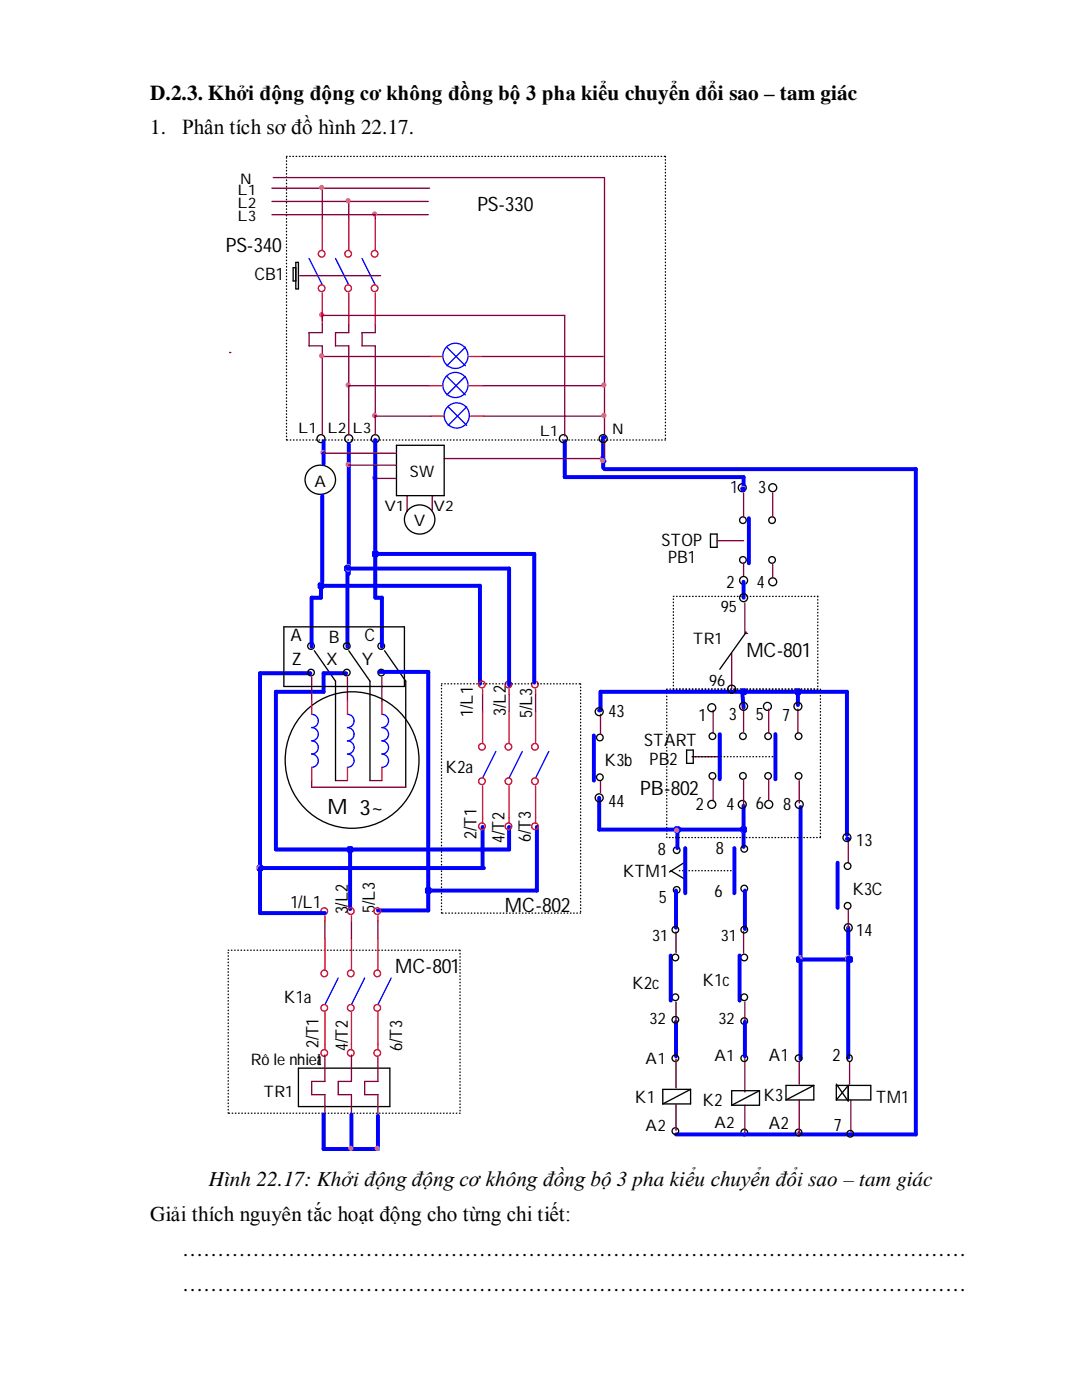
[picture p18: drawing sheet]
<svg xmlns="http://www.w3.org/2000/svg" width="216mm" height="279mm" viewBox="0 0 216 279" stroke-linecap="round" stroke-linejoin="round" font-family="sans-serif">
<defs><g id="words">
<g font-size="4.2">
<text x="30" y="19.9">D.2.3. Khởi động động cơ không đồng bộ 3 pha kiểu chuyển đổi sao – tam giác</text>
<text x="30" y="26.8">1.</text>
<text x="36.3" y="26.8">Phân tích sơ đồ hình 22.17.</text>
<text x="65.4" y="162.5">M 3~</text>
<text x="41.7" y="236.7">Hình 22.17: Khởi động động cơ không đồng bộ 3 pha kiểu chuyển đổi sao – tam giác</text>
<text x="30" y="243.7">Giải thích nguyên tắc hoạt động cho từng chi tiết:</text>
<text x="36.3" y="250.7">…………………………………………………………………………………………………</text>
<text x="36.3" y="257.6">…………………………………………………………………………………………………</text>
</g>
<g font-size="4">
<text x="95.2" y="42.1">PS-330</text>
<text x="45" y="50.3">PS-340</text>
<text x="148.9" y="131.1">MC-801</text>
<text x="127.8" y="158.7">PB-802</text>
<text x="100.8" y="181.9">MC-802</text>
<text x="78.8" y="194.1">MC-801</text>
</g>
<g font-size="3.4">
<text x="50.8" y="55.8">CB1</text>
<text x="151.3" y="98.4">3</text>
<text x="132" y="109">STOP</text>
<text x="133.3" y="112.4">PB1</text>
<text x="144.9" y="117.4">2</text>
<text x="151" y="117.4">4</text>
<text x="58" y="128">A</text>
<text x="65.6" y="128.3">B</text>
<text x="72.7" y="128">C</text>
<text x="58.3" y="132.8">Z</text>
<text x="65.1" y="132.8">X</text>
<text x="72.2" y="132.8">Y</text>
<text x="94.3" y="143.1" transform="rotate(-90 94.3 143.1)">1/L1</text>
<text x="100.9" y="142.8" transform="rotate(-90 100.9 142.8)">3/L2</text>
<text x="106.2" y="143.3" transform="rotate(-90 106.2 143.3)">5/L3</text>
<text x="121.4" y="143.1">43</text>
<text x="139.4" y="143.9">1</text>
<text x="145.5" y="143.7">3</text>
<text x="150.8" y="143.7">5</text>
<text x="156" y="143.9">7</text>
<text x="128.5" y="148.9">START</text>
<text x="88.9" y="154.2">K2a</text>
<text x="120.6" y="152.9">K3b</text>
<text x="129.6" y="152.7">PB2</text>
<text x="121.4" y="161.1">44</text>
<text x="138.9" y="161.6">2</text>
<text x="144.9" y="161.6">4</text>
<text x="150.8" y="161.4">6</text>
<text x="156.3" y="161.6">8</text>
<text x="95.1" y="167.4" transform="rotate(-90 95.1 167.4)">2/T1</text>
<text x="105.9" y="168" transform="rotate(-90 105.9 168)">6/T3</text>
<text x="100.7" y="168.2" transform="rotate(-90 100.7 168.2)">4/T2</text>
<text x="131.2" y="170.6">8</text>
<text x="142.8" y="170.3">8</text>
<text x="170.9" y="168.7">13</text>
<text x="124.3" y="175.1">KTM1</text>
<text x="142.6" y="179.1">6</text>
<text x="170.1" y="178.6">K3C</text>
<text x="58" y="181.2">1/L1</text>
<text x="69.4" y="182.5" transform="rotate(-90 69.4 182.5)">3/L2</text>
<text x="74.8" y="182.2" transform="rotate(-90 74.8 182.2)">5/L3</text>
<text x="131.5" y="180.2">5</text>
<text x="170.9" y="186.8">14</text>
<text x="126.2" y="197.4">K2c</text>
<text x="140.2" y="196.8">K1c</text>
<text x="56.6" y="200.2">K1a</text>
<text x="63.6" y="209.2" transform="rotate(-90 63.6 209.2)">2/T1</text>
<text x="69.4" y="209.7" transform="rotate(-90 69.4 209.7)">4/T2</text>
<text x="80.3" y="209.7" transform="rotate(-90 80.3 209.7)">6/T3</text>
<text x="153.4" y="211.8">A1</text>
<text x="166.1" y="211.8">2</text>
<text x="126.7" y="220">K1</text>
<text x="140.2" y="220.6">K2</text>
<text x="152.3" y="219.8">K3</text>
<text x="174.8" y="220">TM1</text>
<text x="153.4" y="225.4">A2</text>
<text x="166.4" y="225.6">7</text>
</g>
<text font-size="3.4" fill="#000040" x="145.7" y="98.4">1</text>
<g font-size="3.2">
<text x="81.8" y="95.2">SW</text>
<text x="62.7" y="97.3">A</text>
<text x="82.5" y="105">V</text>
<text x="143.8" y="122.2">95</text>
<text x="138.3" y="128.5">TR1</text>
<text x="141.5" y="137">96</text>
<text x="130.1" y="187.7">31</text>
<text x="143.8" y="187.7">31</text>
<text x="129.6" y="204.4">32</text>
<text x="143.3" y="204.4">32</text>
<text x="50" y="212.6">Rô le nhieä</text>
<text x="63.3" y="212.6">t</text>
<text x="128.8" y="212.3">A1</text>
<text x="142.6" y="211.8">A1</text>
<text x="52.7" y="218.9">TR1</text>
<text x="128.8" y="225.8">A2</text>
<text x="142.6" y="225">A2</text>
</g>
<g font-size="2.9">
<text x="47.4" y="41.5">L2</text>
<text x="47.4" y="38.9">L1</text>
<text x="47.9" y="36.7">N</text>
<text x="47.4" y="44.1">L3</text>
<text x="59.5" y="86.4">L1</text>
<text x="65.4" y="86.4">L2</text>
<text x="70.4" y="86.4">L3</text>
<text x="107.7" y="87">L1</text>
<text x="122.2" y="86.7">N</text>
<text x="76.7" y="102">V1</text>
<text x="86.5" y="102">V2</text>
</g>
</g></defs>
<path d="M72.8 195.2l-2.7 5.3" fill="none" stroke="#00f" stroke-width=".26"/>
<circle cx="70" cy="201.1" r=".66" fill="#fff" stroke="#f00" stroke-width=".26"/>
<path d="M70.1 202.1v6.3" fill="none" stroke="#f00" stroke-width=".26"/>
<circle cx="70" cy="194.3" r=".66" fill="#fff" stroke="#f00" stroke-width=".26"/>
<g fill="none" stroke="#f00" stroke-width=".26">
<path d="M85.7 71.1h2.7M93.7 71.1h2.6M76.2 139.9v2.7M106.9 137.5v1.1M76.2 153.1v2.7M70.1 187.3v6.3M70.1 208.4v1.1"/>
<circle cx="106.7" cy="136.6" r=".66"/>
<circle cx="70" cy="210.1" r=".66"/>
</g>
<g fill="none" stroke="#000" stroke-width=".26">
<path d="M62.7 129.9l4.3 6M81 135.9v21.2M133.8 173.8l2.7 1.6"/>
<circle cx="64" cy="87.5" r=".79"/>
<circle cx="74.9" cy="87.5" r=".79"/>
<circle cx="76.1" cy="128.9" r=".66"/>
<circle cx="119.7" cy="147.2" r=".66"/>
<circle cx="148.2" cy="154.9" r=".66"/>
<circle cx="135" cy="169.7" r=".66"/>
<circle cx="148.5" cy="177.3" r=".66"/>
<circle cx="148.5" cy="191.1" r=".66"/>
<circle cx="148.5" cy="226" r=".66"/>
</g>
<path d="M69.6 40.2v3.4M64.3 62.7v.2M67 69h2.6M74.9 95.5h4.2M86.2 98.9h.3M148.6 120.3v6.1h.6M62.2 157.1h18.8M138.3 151h4.8M75.4 183.8v3.5M67.5 215.8h2.6M72.8 215.8v2.7M148.6 211.1v6.8" fill="none" stroke="#800040" stroke-width=".26"/>
<g fill="#f0f" stroke="#f0f" stroke-width=".26">
<circle cx="64.2" cy="62.8" r=".4"/>
<circle cx="148.2" cy="165.4" r=".4"/>
<circle cx="74.7" cy="95.3" r=".4"/>
<circle cx="159.3" cy="226.3" r=".4"/>
</g>
<path d="M134.4 119h28.8M163.2 119v18.5M134.4 137.5v-18.5M163.2 137.5h-28.8" fill="none" stroke="#000" stroke-width=".26" stroke-dasharray="0 .5"/>
<g fill="none" stroke="#00f" stroke-width=".79">
<path d="M62.2 119.3h1.8M63.8 116.6h.5M69.3 113.5v15.6M159 137.8h.5M169 138.1h-9.8v2.6M118.5 146.8v9M69.9 169.5v11.9M101.6 165v4.5h-31.2M134.9 165.3h.5M135.2 165.8h.2M148.4 160.8v4.8M75.4 181.7h10.1"/>
<path d="M147.6 190.7v9M159.2 191.2h.5M159.7 191.7v19.6M134.9 226.4h24.6"/>
</g>
<g fill="none" stroke="#00f" stroke-width=".26">
<path d="M61.7 51.6l2.6 5.3M89.2 69.3l3.7 3.7M92.9 69.3l-3.7 3.7M76.2 142.6a1.32 1.32 0 0 1 1.3 1.3 1.32 1.32 0 0 1-1.3 1.3 1.32 1.32 0 0 1 1.3 1.3 1.32 1.32 0 0 1-1.3 1.3 1.32 1.32 0 0 1 1.3 1.4 1.32 1.32 0 0 1-1.3 1.3 1.32 1.32 0 0 1 1.3 1.3 1.32 1.32 0 0 1-1.3 1.3"/>
<circle cx="90.9" cy="71" r="2.51"/>
</g>
<circle cx="64.2" cy="57.5" r=".66" fill="#fff" stroke="#f00" stroke-width=".26"/>
<path d="M64.3 58.5v6.3" fill="none" stroke="#f00" stroke-width=".26"/>
<circle cx="64.2" cy="50.6" r=".66" fill="#fff" stroke="#f00" stroke-width=".26"/>
<path d="M64.3 43.6v6.4" fill="none" stroke="#f00" stroke-width=".26"/>
<g fill="none" stroke="#000" stroke-width=".26">
<path d="M59.5 213.2h18.3v7.6h-18.3z"/>
<circle cx="148.2" cy="103.8" r=".66"/>
<circle cx="153.3" cy="146.9" r=".66"/>
<circle cx="135" cy="177.6" r=".66"/>
</g>
<path d="M64.3 116.6v.6M148.1 138.1h11.1M159.5 137.8v.5M119.6 141.8h.2M85.7 177.5v.2M96.3 165v8M135.2 165.8v3.5" fill="none" stroke="#00f" stroke-width=".79"/>
<path d="M61.7 66.4v2.6M64.3 71.1h21.4M86.2 98.9v2.9M76.2 135.1v4.8M159.2 141.5v4.8M62.2 218.5h2.6M67.5 218.5h2.6M169.8 219.5v6.6" fill="none" stroke="#800040" stroke-width=".26"/>
<circle cx="159.1" cy="137.9" r=".4" fill="#f0f" stroke="#f0f" stroke-width=".26"/>
<path d="M67 51.6l2.6 5.3" fill="none" stroke="#00f" stroke-width=".26"/>
<circle cx="69.5" cy="57.5" r=".66" fill="#fff" stroke="#f00" stroke-width=".26"/>
<path d="M69.6 58.5v6.3" fill="none" stroke="#f00" stroke-width=".26"/>
<circle cx="69.5" cy="50.6" r=".66" fill="#fff" stroke="#f00" stroke-width=".26"/>
<g fill="none" stroke="#f00" stroke-width=".26">
<path d="M69.6 43.6v6.4M101.6 137.5v1.1M70.1 182.8v1"/>
<circle cx="101.5" cy="136.6" r=".66"/>
<circle cx="70" cy="181.8" r=".66"/>
</g>
<g fill="none" stroke="#000" stroke-width=".26">
<path d="M58.5 53.4h.5v2.7h-.5zM61.5 93.9a2.96 2.96 0 0 1 4.9 .2 2.96 2.96 0 0 1-1.8 4.5 2.94 2.94 0 0 1-3.2-1.2 2.94 2.94 0 0 1 .1-3.5zM137 149.7h1.3v2.6h-1.3zM151.5 217.7l-5.5 2.9"/>
<circle cx="69.6" cy="87.5" r=".79"/>
<circle cx="62.1" cy="128.9" r=".66"/>
<circle cx="69.2" cy="134.2" r=".66"/>
<circle cx="148.5" cy="211.2" r=".66"/>
</g>
<path d="M64.3 62.9v1.1M69.6 64.8v1.6M74.9 64.8v1.6M142.3 141.8v4.5M169.3 167.4v4.8M70.1 183.8v3.5M148.4 185.9v4.3M67.5 215.8v2.7" fill="none" stroke="#800040" stroke-width=".26"/>
<g fill="none" stroke="#00f" stroke-width=".79">
<path d="M69.6 92.8v20.4M74.9 95.5v15.1M182.7 93.6v132.8M75.1 110.3v.5M64.6 134.4h4.5M134.9 165.3v.5M135.4 165.3v.5M148.4 165.8v3.2M148.6 177.7v7.7M159.7 161.1v30.6M159.7 191.5h9.6M169.3 185.1v6.1"/>
<path d="M169.3 191.7h.5"/>
</g>
<path d="M146.5 173.8h-11.1" fill="none" stroke="#000" stroke-width=".26" stroke-dasharray="0 .5"/>
<g fill="#f0f" stroke="#f0f" stroke-width=".26">
<circle cx="74.7" cy="110.4" r=".4"/>
<circle cx="169.1" cy="191.1" r=".4"/>
<circle cx="159.6" cy="191.1" r=".4"/>
<circle cx="159.6" cy="191.6" r=".4"/>
<circle cx="169.1" cy="191.6" r=".4"/>
<circle cx="159.6" cy="191.4" r=".4"/>
<circle cx="169.1" cy="191.4" r=".4"/>
<circle cx="69.5" cy="113.1" r=".4"/>
</g>
<path d="M109.5 150l-2.6 5.3" fill="none" stroke="#00f" stroke-width=".26"/>
<circle cx="106.7" cy="155.9" r=".66" fill="#fff" stroke="#f00" stroke-width=".26"/>
<path d="M106.9 156.8v6.4" fill="none" stroke="#f00" stroke-width=".26"/>
<circle cx="106.7" cy="149" r=".66" fill="#fff" stroke="#f00" stroke-width=".26"/>
<g fill="none" stroke="#f00" stroke-width=".26">
<path d="M106.9 142v6.4M106.9 163.2v1"/>
<circle cx="106.7" cy="164.9" r=".66"/>
</g>
<path d="M64.3 37.6v6M74.9 69v14M120.6 77v10M101.6 138.6v3.4M106.9 138.6v3.4M70.1 210.5v5.3M75.4 218.5v10.8" fill="none" stroke="#800040" stroke-width=".26"/>
<g fill="none" stroke="#00f" stroke-width=".79">
<path d="M112.7 88.1v6.6M69.1 113.2v.5M74.9 119.3h1.3v9.8M51.9 134.4h10M64.6 134.4v3.7M119.8 138.1v3.4M148.1 137.8l.3 3.4M148.1 138.3h.5M169 138.1v28.5M51.6 173v.5M69.6 169.3v.5M107.1 165v12.7"/>
<path d="M148.1 165.3v.5M169 167.4h.3M169.3 191.7v19.4M134.9 203.9v6.9M159.5 226.4h23.2"/>
</g>
<g fill="none" stroke="#000" stroke-width=".26">
<path d="M76.7 129.9l4.3 6M132.2 217.4h5.6v2.9h-5.6zM169.3 216.6l-2.4 2.9"/>
<circle cx="148.2" cy="146.9" r=".66"/>
<circle cx="159.2" cy="141" r=".79"/>
<circle cx="159.3" cy="154.9" r=".66"/>
<circle cx="159.3" cy="146.9" r=".66"/>
<circle cx="153.4" cy="160.5" r=".79"/>
</g>
<g fill="#f0f" stroke="#f0f" stroke-width=".26">
<circle cx="148" cy="137.9" r=".4"/>
<circle cx="74.7" cy="82.9" r=".4"/>
</g>
<path d="M72.2 51.6l2.7 5.3" fill="none" stroke="#00f" stroke-width=".26"/>
<circle cx="74.7" cy="57.5" r=".66" fill="#fff" stroke="#f00" stroke-width=".26"/>
<path d="M74.9 58.5v6.3" fill="none" stroke="#f00" stroke-width=".26"/>
<circle cx="74.8" cy="50.6" r=".66" fill="#fff" stroke="#f00" stroke-width=".26"/>
<g fill="none" stroke="#f00" stroke-width=".26">
<path d="M74.9 43.6v6.4M86 83h2.6M93.9 83h2.7M69.3 139.9v2.7M69.3 153.1v2.7M96.3 163.2v1M64.8 182.8v1M64.8 208.4v1.1"/>
<circle cx="96.2" cy="164.9" r=".66"/>
<circle cx="64.7" cy="181.8" r=".66"/>
<circle cx="64.7" cy="210.1" r=".66"/>
</g>
<path d="M57.2 31.2h75.6M132.8 31.2v56.6M57.2 87.8v-56.6M132.8 87.8h-75.6M133 137.5h30.7M163.7 137.5v29.7M133 167.2v-29.7M163.7 167.2h-30.7" fill="none" stroke="#000" stroke-width=".26" stroke-dasharray="0 .5"/>
<g fill="none" stroke="#800040" stroke-width=".26">
<path d="M64.3 37.6h21.4M69.6 40.2h15.9M74.9 42.8v.8M64.3 69v17.8M67 66.4h2.6M69.6 69v8M74.9 66.4h-2.7v2.6M74.9 83v3.8M81.2 98.9v3.2M88.6 91.5h31.8M96.6 83h24M62.2 135.1v4.8"/>
<path d="M69.3 135.1v4.8M96.3 138.6v3.4M146 130.4v7.1M67 155.8h2.3M119.8 142.6v3.9M119.8 155.8v2.4M148.4 141.2v4.8M64.8 183.8v3.5M134.9 185.9v4.3M169.3 181.4v3.7M62.2 215.8v2.7M64.8 218.5v10.5"/>
<path d="M72.8 218.5h2.6M159.5 211.9v4.4M159.5 219.5v6.9M169.5 211.9v4.4"/>
</g>
<g fill="none" stroke="#00f" stroke-width=".79">
<path d="M64.3 98.9v17.2M64.6 88.1v4.5M69.6 88.6v4.2M112.7 94.9v.3h35.7M120.4 87.3v4.2M120.4 92v1.4M62.2 119.3v9.8M64 116.9v2.4M69.1 113.7h.5v.8M69.1 113.2h.5M74.6 110.3v.5h.5M74.9 110.6v8.7"/>
<path d="M64.6 138.1h-9.5v31.4M119.8 138.1h28.3M148.1 137.8h.5v.5M119.6 159.2v6.4h28.8v.2h-.3M143.6 146.5v9M154.7 146.5v9M51.6 173.5h.5M51.6 173h.5M69.6 169.3h.5v.5h-.5M85.7 177.7h21.4M134.9 177.7v7.4M148.1 165.3h.5v.5"/>
<path d="M167.1 172.2v9M133.8 190.7v9M169.3 191.7v-.5h.5v.5M70.1 229.3h5.3"/>
</g>
<g fill="#f0f" stroke="#f0f" stroke-width=".26">
<circle cx="64.4" cy="90.3" r=".4"/>
<circle cx="69.5" cy="76.8" r=".4"/>
<circle cx="85.6" cy="177.6" r=".4"/>
<circle cx="64.2" cy="71" r=".4"/>
<circle cx="120.2" cy="91.4" r=".4"/>
<circle cx="69.5" cy="92.7" r=".4"/>
<circle cx="120.5" cy="82.9" r=".4"/>
<circle cx="148.2" cy="165.7" r=".4"/>
</g>
<g fill="none" stroke="#000" stroke-width=".26">
<path d="M79.1 88.9h9.5v10h-9.5zM81.4 101.9a2.97 2.97 0 0 1 4.6-.2 2.97 2.97 0 0 1-.9 4.6 2.96 2.96 0 0 1-3.7-.7 2.96 2.96 0 0 1 0-3.7zM141.8 106.6h1.3v2.6h-1.3zM69.6 129.9l4.2 6v19.9M61.3 141.6a13.4 13.4 0 0 1 15.8-1.6 13.4 13.4 0 0 1 6.2 14.6 13.3 13.3 0 0 1-15.3 10.5 13.3 13.3 0 0 1-11-14.9 13.7 13.7 0 0 1 4.3-8.6zM136.5 172.2l-2.9 1.8M169.1 210.7a.57 .57 0 0 1 1 .5 .57 .57 0 0 1-1 .5 .79 .79 0 0 1 0-1zM169.3 216.6h4.5v2.9h-4.5z"/>
<circle cx="112.4" cy="87.5" r=".79"/>
<circle cx="148.2" cy="111.7" r=".66"/>
<circle cx="154.1" cy="103.8" r=".66"/>
<circle cx="62.1" cy="134.2" r=".66"/>
<circle cx="69.2" cy="128.9" r=".66"/>
<circle cx="142" cy="141.2" r=".79"/>
<circle cx="142.2" cy="146.9" r=".66"/>
<circle cx="142.2" cy="154.9" r=".66"/>
<circle cx="148.4" cy="141" r=".79"/>
<circle cx="148.1" cy="160.5" r=".79"/>
<circle cx="159.5" cy="160.5" r=".79"/>
<circle cx="134.8" cy="185.5" r=".66"/>
<circle cx="134.8" cy="199" r=".66"/>
<circle cx="148.5" cy="185.5" r=".66"/>
<circle cx="169.1" cy="180.8" r=".66"/>
<circle cx="169.3" cy="185.1" r=".79"/>
<circle cx="159.3" cy="211.2" r=".66"/>
<circle cx="159.3" cy="226" r=".66"/>
<circle cx="169.7" cy="226.3" r=".66"/>
</g>
<g fill="none" stroke="#00f" stroke-width=".26">
<path d="M89.4 81.2l3.7 3.7M93.1 81.2l-3.7 3.7M69.3 142.6a1.32 1.32 0 0 1 1.4 1.3 1.32 1.32 0 0 1-1.4 1.3 1.32 1.32 0 0 1 1.4 1.3 1.32 1.32 0 0 1-1.4 1.3 1.32 1.32 0 0 1 1.4 1.4 1.32 1.32 0 0 1-1.4 1.3 1.32 1.32 0 0 1 1.4 1.3 1.32 1.32 0 0 1-1.4 1.3M78.1 195.2l-2.7 5.3"/>
<circle cx="91.1" cy="82.9" r="2.51"/>
</g>
<circle cx="75.3" cy="201.1" r=".66" fill="#fff" stroke="#f00" stroke-width=".26"/>
<path d="M75.4 202.1v6.3" fill="none" stroke="#f00" stroke-width=".26"/>
<circle cx="75.3" cy="194.3" r=".66" fill="#fff" stroke="#f00" stroke-width=".26"/>
<path d="M75.4 187.3v6.3" fill="none" stroke="#f00" stroke-width=".26"/>
<path d="M88.1 136.5h27.8M115.9 136.5v45.7M45.5 189.6h46.3M88.1 182.2v-45.7M91.8 189.6v32.6M115.9 182.2h-27.8M45.5 222.2v-32.6M91.8 222.2h-46.3" fill="none" stroke="#000" stroke-width=".26" stroke-dasharray="0 .5"/>
<g fill="none" stroke="#000" stroke-width=".26">
<path d="M59 52.4h.5v5.3h-.5zM156.8 216.6h5.6v2.9h-5.6z"/>
<circle cx="120.4" cy="87.5" r=".79"/>
<circle cx="148.1" cy="97.3" r=".79"/>
<circle cx="154.2" cy="97.3" r=".79"/>
<circle cx="146" cy="137.5" r=".79"/>
<circle cx="119.7" cy="155.1" r=".66"/>
<circle cx="153.1" cy="141" r=".79"/>
<circle cx="142" cy="160.5" r=".79"/>
<circle cx="134.8" cy="191.1" r=".66"/>
<circle cx="134.8" cy="211.2" r=".66"/>
<circle cx="134.8" cy="203.5" r=".66"/>
<circle cx="148.5" cy="203.8" r=".66"/>
<circle cx="134.8" cy="225.7" r=".66"/>
</g>
<path d="M120.6 35.4v41.6M72.2 69h2.7M85.7 77h-16.1v9.8M120.6 87.8v4M148.4 98.4v4.8M143.1 107.9h5.3M62.2 155.8v1.3M142.3 155.5v4.3M134.9 200v3.9M62.2 215.8h2.6M134.9 220.3v5.3" fill="none" stroke="#800040" stroke-width=".26"/>
<path d="M120.4 91.5v.5M148.4 95.2v2.4M69.6 113.2v.5M74.6 110.3h.5M95.8 116.9v19.6M51.9 134.4v38.8h44.7M159 137.8v.5M55.1 169.5h14.8M85.2 177.5v.5M136.7 169.3v9M148.4 165.8h.2M64.6 222.4v6.9h5.5" fill="none" stroke="#00f" stroke-width=".79"/>
<g fill="#f0f" stroke="#f0f" stroke-width=".26">
<circle cx="69.5" cy="113.6" r=".4"/>
<circle cx="51.8" cy="173.1" r=".4"/>
<circle cx="148.2" cy="97.5" r=".4"/>
</g>
<path d="M67.5 195.2l-2.7 5.3" fill="none" stroke="#00f" stroke-width=".26"/>
<circle cx="64.7" cy="201.1" r=".66" fill="#fff" stroke="#f00" stroke-width=".26"/>
<path d="M64.8 202.1v6.3" fill="none" stroke="#f00" stroke-width=".26"/>
<circle cx="64.7" cy="194.3" r=".66" fill="#fff" stroke="#f00" stroke-width=".26"/>
<g fill="none" stroke="#f00" stroke-width=".26">
<path d="M96.3 137.5v1.1M64.8 187.3v6.3"/>
<circle cx="96.2" cy="136.6" r=".66"/>
</g>
<path d="M154.2 151h-16.1" fill="none" stroke="#000" stroke-width=".26" stroke-dasharray="0 .5"/>
<path d="M74.9 42.8h10.6M61.7 69h2.6M67 66.4v2.6M148.4 112.4v2.7M159.5 155.8v4.5" fill="none" stroke="#800040" stroke-width=".26"/>
<path d="M52.1 173v.5" fill="none" stroke="#00f" stroke-width=".79"/>
<circle cx="119.6" cy="142" r=".79" fill="none" stroke="#000" stroke-width=".26"/>
<circle cx="74.7" cy="42.7" r=".4" fill="#f0f" stroke="#f0f" stroke-width=".26"/>
<path d="M104.2 150l-2.6 5.3" fill="none" stroke="#00f" stroke-width=".26"/>
<circle cx="101.5" cy="155.9" r=".66" fill="#fff" stroke="#f00" stroke-width=".26"/>
<path d="M101.6 156.8v6.4" fill="none" stroke="#f00" stroke-width=".26"/>
<circle cx="101.5" cy="149" r=".66" fill="#fff" stroke="#f00" stroke-width=".26"/>
<g fill="none" stroke="#f00" stroke-width=".26">
<path d="M62.2 139.9v2.7M62.2 153.1v2.7M101.6 142v6.4M101.6 163.2v1"/>
<circle cx="101.5" cy="164.9" r=".66"/>
</g>
<path d="M54.3 37.6h10M54.3 42.8h20.6M64.3 64.8v1.6M96.3 71.1h24.1M96.3 77h24.3M112.7 62.9v24.1M64.6 90.5h14.5M73.8 155.8h2.4M148.4 155.8v5M148.6 200v3.9M75.4 211.1v4.7h-2.6M134.9 211.3v5.8" fill="none" stroke="#800040" stroke-width=".26"/>
<g fill="none" stroke="#000" stroke-width=".26">
<path d="M56.6 125.1h24.1v11.9h-24.1zM162.4 216.6l-5.6 2.9M166.9 216.6h2.4v2.9h-2.4zM166.9 216.3l2.4 3.5"/>
<circle cx="148.4" cy="115.8" r=".79"/>
<circle cx="154.2" cy="116.1" r=".79"/>
<circle cx="76.1" cy="134.2" r=".66"/>
<circle cx="119.6" cy="159.2" r=".79"/>
<circle cx="153.3" cy="154.9" r=".66"/>
<circle cx="169" cy="167.2" r=".79"/>
</g>
<path d="M74.9 87.8v7.7M120.4 92h.2M148.1 97.6h.3M63.8 116.6v.6M64 116.9h31.8M74.9 110.6h31.7M148.1 138.1v.2M51.9 173.2v9h12.9M85.2 178h.5M146.5 169.3v9M75.4 222.7v6.6" fill="none" stroke="#00f" stroke-width=".79"/>
<g fill="#f0f" stroke="#f0f" stroke-width=".26">
<circle cx="120.5" cy="76.8" r=".4"/>
<circle cx="64.2" cy="37.4" r=".4"/>
<circle cx="75.3" cy="229.2" r=".4"/>
<circle cx="120.2" cy="91.9" r=".4"/>
</g>
<path d="M62.2 142.6a1.32 1.32 0 0 1 1.3 1.3 1.32 1.32 0 0 1-1.3 1.3 1.32 1.32 0 0 1 1.3 1.3 1.32 1.32 0 0 1-1.3 1.3 1.32 1.32 0 0 1 1.3 1.4 1.32 1.32 0 0 1-1.3 1.3 1.32 1.32 0 0 1 1.3 1.3 1.32 1.32 0 0 1-1.3 1.3M98.9 150l-2.6 5.3" fill="none" stroke="#00f" stroke-width=".26"/>
<circle cx="96.2" cy="155.9" r=".66" fill="#fff" stroke="#f00" stroke-width=".26"/>
<path d="M96.3 156.8v6.4" fill="none" stroke="#f00" stroke-width=".26"/>
<circle cx="96.2" cy="149" r=".66" fill="#fff" stroke="#f00" stroke-width=".26"/>
<g fill="none" stroke="#f00" stroke-width=".26">
<path d="M85.7 77h2.7M93.7 77h2.6M96.3 142v6.4M75.4 182.8v1M75.4 208.4v1.1"/>
<circle cx="75.3" cy="181.8" r=".66"/>
<circle cx="75.3" cy="210.1" r=".66"/>
</g>
<g fill="none" stroke="#800040" stroke-width=".26">
<path d="M54.5 35.4h66.1M54.3 40.2h15.3M59.8 55h16.1M45.8 70.4h.3M61.7 66.4h2.6M64.3 62.9h48.4M69.6 92.8h9.5M74.9 83h11.1M154.2 98.4v4.8M154.2 112.7v2.6M153.4 141.5v4.8M153.4 155.5v4.3"/>
<path d="M64.8 210.5v5.3M70.1 218.5v10.8M148.6 220.6v5.5"/>
</g>
<g fill="none" stroke="#00f" stroke-width=".79">
<path d="M120.4 87.3h.2M120.6 93.6h62.1M148.4 97.6v.3M63.8 117.2h.5M69.3 113.5h32.3v23.2M106.6 110.6v25.6M148.4 116.1v3.2M149.4 103.4v9M75.7 134.1h9.8v47.6M159 138.3h.5M85.2 177.5h.5M85.7 177.7v.3"/>
<path d="M134.9 165.8h.3M159.2 191.2v.5h.5M148.6 203.9v6.9M70.1 222.4v6.9"/>
</g>
<g fill="none" stroke="#000" stroke-width=".26">
<path d="M67 135.9v19.9M148.9 126.2l-5.3 7.4M137.8 217.4l-5.6 2.9M146 217.7h5.5v2.9h-5.5z"/>
<circle cx="148.4" cy="119.3" r=".79"/>
<circle cx="154.1" cy="111.7" r=".66"/>
<circle cx="148.5" cy="169.4" r=".66"/>
<circle cx="169.1" cy="172.8" r=".66"/>
<circle cx="148.5" cy="199" r=".66"/>
</g>
<g fill="none" stroke="#00f" stroke-width=".26">
<path d="M89.2 75.1l3.7 3.7M92.9 75.1l-3.7 3.7"/>
<circle cx="90.9" cy="76.8" r="2.51"/>
</g>
<g fill="#f0f" stroke="#f0f" stroke-width=".26">
<circle cx="69.5" cy="40.1" r=".4"/>
<circle cx="70" cy="229.2" r=".4"/>
<circle cx="135" cy="165.7" r=".4"/>
</g>
<use href="#words"/>
</svg>
